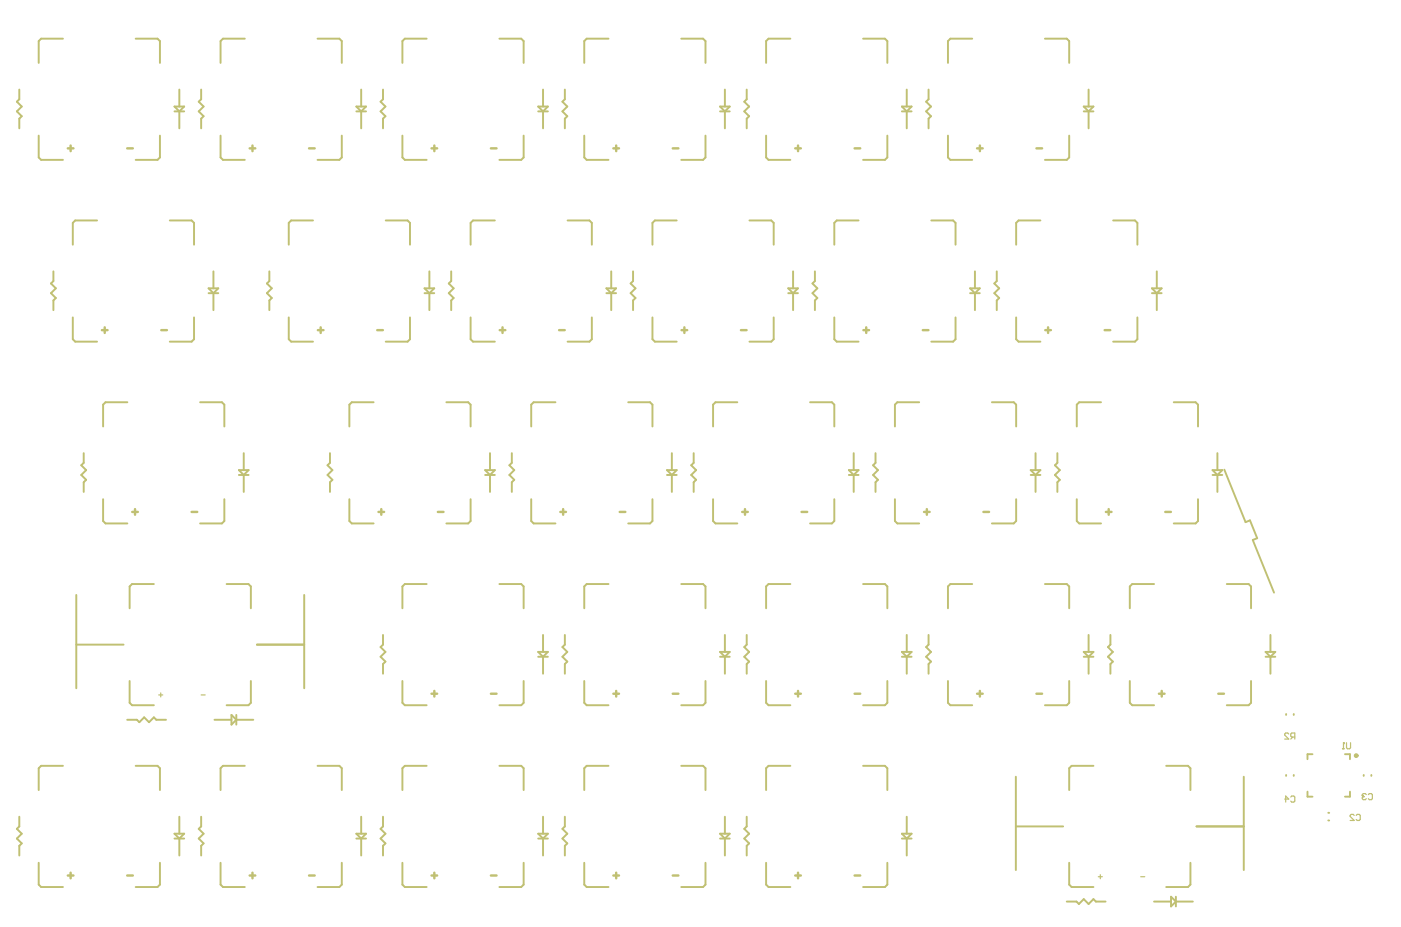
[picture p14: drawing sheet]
<svg xmlns="http://www.w3.org/2000/svg" width="489mm" height="323mm" viewBox="0 0 489 323" stroke-linecap="round" stroke-linejoin="round" font-family="sans-serif">
<g fill="none" stroke="#c0c073" stroke-width=".68">
<path d="M22 13.5h-7.7l-.8 .8v7.7M47.3 13.5h7.6l.9 .8v7.7M85.4 13.5h-7.6l-.9 .8v7.7M110.7 13.5h7.7l.8 .8v7.7M148.8 13.5h-7.6l-.9 .8v7.7M174.2 13.5h7.6l.8 .8v7.7M212.2 13.5h-7.6l-.8 .8v7.7M237.6 13.5h7.6l.8 .8v7.7M275.6 13.5h-7.6l-.8 .8v7.7M301 13.5h7.6l.9 .8v7.7M339.1 13.5h-7.7l-.8 .8v7.7M364.4 13.5h7.6l.9 .8v7.7"/>
<path d="M6.7 31.3v3.3l-.8 .9 1.7 1.7-1.7 1.7 1.7 1.7-.9 .8v3.4M60.9 38.9h3.3M60.9 37.2h3.3l-1.7 1.7zM62.5 31.3v5.9M62.5 38.9v5.9M70.2 31.3v3.3l-.9 .9 1.7 1.7-1.7 1.7 1.7 1.7-.8 .8v3.4M124.3 38.9h3.4M124.3 37.2h3.4l-1.7 1.7zM126 31.3v5.9M126 38.9v5.9M133.6 31.3v3.3l-.9 .9 1.7 1.7-1.7 1.7 1.7 1.7-.8 .8v3.4M187.7 38.9h3.4"/>
<path d="M187.7 37.2h3.4l-1.7 1.7zM189.4 31.3v5.9M189.4 38.9v5.9M197 31.3v3.3l-.9 .9 1.7 1.7-1.7 1.7 1.7 1.7-.8 .8v3.4M251.1 38.9h3.4M251.1 37.2h3.4l-1.7 1.7zM252.8 31.3v5.9M252.8 38.9v5.9M260.4 31.3v3.3l-.8 .9 1.7 1.7-1.7 1.7 1.7 1.7-.9 .8v3.4M314.5 37.2h3.4l-1.7 1.7zM314.5 38.9h3.4M316.2 31.3v5.9"/>
<path d="M316.2 38.9v5.9M323.8 31.3v3.3l-.8 .9 1.7 1.7-1.7 1.7 1.7 1.7-.9 .8v3.4M378 37.2h3.3l-1.7 1.7zM378 38.9h3.3M379.6 31.3v5.9M379.6 38.9v5.9M13.5 47.3v7.6l.8 .9h7.7M55.8 47.3v7.6l-.9 .9h-7.6M76.9 47.3v7.6l.9 .9h7.6M119.2 47.3v7.6l-.8 .9h-7.7M140.3 47.3v7.6l.9 .9h7.6M182.6 47.3v7.6l-.8 .9h-7.6"/>
<path d="M203.8 47.3v7.6l.8 .9h7.6M246 47.3v7.6l-.8 .9h-7.6M267.2 47.3v7.6l.8 .9h7.6M309.5 47.3v7.6l-.9 .9h-7.6M330.6 47.3v7.6l.8 .9h7.7M372.9 47.3v7.6l-.9 .9h-7.6M33.8 76.9h-7.6l-.8 .9v7.6M59.2 76.9h7.6l.9 .9v7.6M109.2 76.9h-7.7l-.8 .9v7.6M134.5 76.9h7.6l.9 .9v7.6M172.6 76.9h-7.6l-.9 .9v7.6M197.9 76.9h7.7l.8 .9v7.6"/>
<path d="M236 76.9h-7.6l-.9 .9v7.6M261.4 76.9h7.6l.8 .9v7.6M299.4 76.9h-7.6l-.8 .9v7.6M324.8 76.9h7.6l.8 .9v7.6M362.8 76.9h-7.6l-.8 .9v7.6M388.2 76.9h7.6l.9 .9v7.6M18.6 94.7v3.4l-.8 .8 1.7 1.7-1.7 1.7 1.7 1.7-.9 .8v3.4M74.4 94.7v5.9M93.9 94.7v3.4l-.8 .8 1.7 1.7-1.7 1.7 1.7 1.7-.9 .8v3.4M149.7 94.7v5.9M157.4 94.7v3.4l-.9 .8 1.7 1.7-1.7 1.7 1.7 1.7-.8 .8v3.4M213.2 94.7v5.9"/>
<path d="M220.8 94.7v3.4l-.9 .8 1.7 1.7-1.7 1.7 1.7 1.7-.8 .8v3.4M276.6 94.7v5.9M284.2 94.7v3.4l-.8 .8 1.6 1.7-1.6 1.7 1.6 1.7-.8 .8v3.4M340 94.7v5.9M347.6 94.7v3.4l-.8 .8 1.7 1.7-1.7 1.7 1.7 1.7-.9 .8v3.4M403.4 94.7v5.9M25.4 110.8v7.6l.8 .8h7.6M67.7 110.8v7.6l-.9 .8h-7.6M72.7 100.6h3.4l-1.7 1.7zM72.7 102.3h3.4M74.4 102.3v5.9M100.7 110.8v7.6l.8 .8h7.7"/>
<path d="M143 110.8v7.6l-.9 .8h-7.6M148.1 100.6h3.3l-1.7 1.7zM148.1 102.3h3.3M149.7 102.3v5.9M164.1 110.8v7.6l.9 .8h7.6M206.4 110.8v7.6l-.8 .8h-7.7M211.5 100.6h3.4l-1.7 1.7zM211.5 102.3h3.4M213.2 102.3v5.9M227.5 110.8v7.6l.9 .8h7.6M269.8 110.8v7.6l-.8 .8h-7.6M274.9 100.6h3.4l-1.7 1.7z"/>
<path d="M274.9 102.3h3.4M276.6 102.3v5.9M291 110.8v7.6l.8 .8h7.6M333.2 110.8v7.6l-.8 .8h-7.6M338.3 100.6h3.4l-1.7 1.7zM338.3 102.3h3.4M340 102.3v5.9M354.4 110.8v7.6l.8 .8h7.6M396.7 110.8v7.6l-.9 .8h-7.6M401.7 100.6h3.4l-1.7 1.7zM401.7 102.3h3.4M403.4 102.3v5.9"/>
<path d="M29.2 158.1v3.4l-.9 .9 1.7 1.7-1.7 1.7 1.7 1.6-.8 .9v3.4M44.4 140.4h-7.6l-.8 .8v7.6M69.8 140.4h7.6l.8 .8v7.6M85 158.1v6M115.1 158.1v3.4l-.9 .9 1.7 1.7-1.7 1.7 1.7 1.6-.8 .9v3.4M130.3 140.4h-7.6l-.9 .8v7.6M155.7 140.4h7.6l.8 .8v7.6M170.9 158.1v6M178.5 158.1v3.4l-.8 .9 1.6 1.7-1.6 1.7 1.6 1.6-.8 .9v3.4M193.7 140.4h-7.6l-.8 .8v7.6M219.1 140.4h7.6l.8 .8v7.6M234.3 158.1v6"/>
<path d="M241.9 158.1v3.4l-.8 .9 1.7 1.7-1.7 1.7 1.7 1.6-.9 .9v3.4M257.1 140.4h-7.6l-.8 .8v7.6M282.5 140.4h7.6l.9 .8v7.6M297.7 158.1v6M305.3 158.1v3.4l-.8 .9 1.7 1.7-1.7 1.7 1.7 1.6-.9 .9v3.4M320.6 140.4h-7.7l-.8 .8v7.6M345.9 140.4h7.6l.9 .8v7.6M361.1 158.1v6M368.8 158.1v3.4l-.9 .9 1.7 1.7-1.7 1.7 1.7 1.6-.8 .9v3.4M384 140.4h-7.6l-.9 .8v7.6M409.3 140.4h7.7l.8 .8v7.6M424.6 158.1v6"/>
<path d="M36 174.2v7.6l.8 .9h7.6M78.2 174.2v7.6l-.8 .9h-7.6M83.3 164.1h3.4l-1.7 1.7zM83.3 165.8h3.4M85 165.8v5.9M121.8 174.2v7.6l.9 .9h7.6M164.1 174.2v7.6l-.8 .9h-7.6M169.2 164.1h3.4l-1.7 1.7zM169.2 165.8h3.4M170.9 165.8v5.9M185.3 174.2v7.6l.8 .9h7.6M227.5 174.2v7.6l-.8 .9h-7.6"/>
<path d="M232.6 164.1h3.4l-1.7 1.7zM232.6 165.8h3.4M234.3 165.8v5.9M248.7 174.2v7.6l.8 .9h7.6M291 174.2v7.6l-.9 .9h-7.6M296 164.1h3.4l-1.7 1.7zM296 165.8h3.4M297.7 165.8v5.9M312.1 174.2v7.6l.8 .9h7.7M354.4 174.2v7.6l-.9 .9h-7.6M359.5 164.1h3.3l-1.7 1.7zM359.5 165.8h3.3"/>
<path d="M361.1 165.8v5.9M375.5 174.2v7.6l.9 .9h7.6M417.8 174.2v7.6l-.8 .9h-7.7M422.9 164.1h3.4l-1.7 1.7zM422.9 165.8h3.4M424.6 165.8v5.9M434.4 182.2l1.5-.6 2.5 6.2-1.5 .6M26.6 207.6v32.6M53.7 203.8h-7.6l-.9 .9v7.6M79 203.8h7.6l.9 .9v7.6M106.1 207.6v32.6M148.8 203.8h-7.6l-.9 .9v7.6"/>
<path d="M174.2 203.8h7.6l.8 .9v7.6M212.2 203.8h-7.6l-.8 .9v7.6M237.6 203.8h7.6l.8 .9v7.6M275.6 203.8h-7.6l-.8 .9v7.6M301 203.8h7.6l.9 .9v7.6M339.1 203.8h-7.7l-.8 .9v7.6M364.4 203.8h7.6l.9 .9v7.6M402.5 203.8h-7.6l-.9 .9v7.6M427.8 203.8h7.7l.8 .9v7.6M26.6 225h16.5M45.2 237.6v7.7l.9 .8h7.6M87.5 237.6v7.7l-.9 .8h-7.6"/>
<path d="M89.6 225h16.5M133.6 221.6v3.4l-.9 .8 1.7 1.7-1.7 1.7 1.7 1.7-.8 .8v3.4M140.3 237.6v7.7l.9 .8h7.6M182.6 237.6v7.7l-.8 .8h-7.6M187.7 227.5h3.4l-1.7 1.7zM187.7 229.2h3.4M189.4 221.6v5.9M189.4 229.2v5.9M197 221.6v3.4l-.9 .8 1.7 1.7-1.7 1.7 1.7 1.7-.8 .8v3.4M203.8 237.6v7.7l.8 .8h7.6M246 237.6v7.7l-.8 .8h-7.6M251.1 229.2h3.4"/>
<path d="M251.1 227.5h3.4l-1.7 1.7zM252.8 221.6v5.9M252.8 229.2v5.9M260.4 221.6v3.4l-.8 .8 1.7 1.7-1.7 1.7 1.7 1.7-.9 .8v3.4M267.2 237.6v7.7l.8 .8h7.6M309.5 237.6v7.7l-.9 .8h-7.6M314.5 227.5h3.4l-1.7 1.7zM314.5 229.2h3.4M316.2 221.6v5.9M316.2 229.2v5.9M323.8 221.6v3.4l-.8 .8 1.7 1.7-1.7 1.7 1.7 1.7-.9 .8v3.4M330.6 237.6v7.7l.8 .8h7.7"/>
<path d="M372.9 237.6v7.7l-.9 .8h-7.6M378 227.5h3.3l-1.7 1.7zM378 229.2h3.3M379.6 221.6v5.9M379.6 229.2v5.9M387.3 221.6v3.4l-.9 .8 1.7 1.7-1.7 1.7 1.7 1.7-.8 .8v3.4M394 237.6v7.7l.9 .8h7.6M436.3 237.6v7.7l-.8 .8h-7.7M441.4 229.2h3.4M441.4 227.5h3.4l-1.7 1.7zM443.1 221.6v5.9M443.1 229.2v5.9"/>
<path d="M44.4 251.2h3.3l.9 .8 1.7-1.7 1.7 1.7 1.7-1.7 .8 .9h3.4M74.8 251.2h5.9M80.7 249.5l1.7 1.7-1.7 1.7zM82.4 251.2h5.9M82.4 249.5v3.4M22 267.3h-7.7l-.8 .8v7.6M47.3 267.3h7.6l.9 .8v7.6M85.4 267.3h-7.6l-.9 .8v7.6M110.7 267.3h7.7l.8 .8v7.6M148.8 267.3h-7.6l-.9 .8v7.6M174.2 267.3h7.6l.8 .8v7.6M212.2 267.3h-7.6l-.8 .8v7.6"/>
<path d="M237.6 267.3h7.6l.8 .8v7.6M275.6 267.3h-7.6l-.8 .8v7.6M301 267.3h7.6l.9 .8v7.6M354.3 271.1v32.5M381.3 267.3h-7.6l-.8 .8v7.6M406.7 267.3h7.6l.9 .8v7.6M433.8 271.1v32.5M6.7 285v3.4l-.8 .8 1.7 1.7-1.7 1.7 1.7 1.7-.9 .9v3.4M60.9 290.9h3.3l-1.7 1.7zM60.9 292.6h3.3M62.5 285v5.9M62.5 292.6v6"/>
<path d="M70.2 285v3.4l-.9 .8 1.7 1.7-1.7 1.7 1.7 1.7-.8 .9v3.4M124.3 290.9h3.4l-1.7 1.7zM124.3 292.6h3.4M126 285v5.9M126 292.6v6M133.6 285v3.4l-.9 .8 1.7 1.7-1.7 1.7 1.7 1.7-.8 .9v3.4M187.7 290.9h3.4l-1.7 1.7zM187.7 292.6h3.4M189.4 285v5.9M189.4 292.6v6M197 285v3.4l-.9 .8 1.7 1.7-1.7 1.7 1.7 1.7-.8 .9v3.4M251.1 290.9h3.4l-1.7 1.7z"/>
<path d="M251.1 292.6h3.4M252.8 285v5.9M252.8 292.6v6M260.4 285v3.4l-.8 .8 1.7 1.7-1.7 1.7 1.7 1.7-.9 .9v3.4M314.5 290.9h3.4l-1.7 1.7zM314.5 292.6h3.4M316.2 285v5.9M316.2 292.6v6M354.3 288.4h16.5M417.3 288.4h16.5M13.5 301.1v7.6l.8 .8h7.7M55.8 301.1v7.6l-.9 .8h-7.6"/>
<path d="M76.9 301.1v7.6l.9 .8h7.6M119.2 301.1v7.6l-.8 .8h-7.7M140.3 301.1v7.6l.9 .8h7.6M182.6 301.1v7.6l-.8 .8h-7.6M203.8 301.1v7.6l.8 .8h7.6M246 301.1v7.6l-.8 .8h-7.6M267.2 301.1v7.6l.8 .8h7.6M309.5 301.1v7.6l-.9 .8h-7.6M372 314.6h3.4l.9 .9 1.7-1.7 1.6 1.7 1.7-1.7 .9 .8h3.4M372.9 301.1v7.6l.8 .8h7.6M402.5 314.6h5.9M408.4 312.9l1.7 1.7-1.7 1.7z"/>
<path d="M410.1 314.6h5.9M410.1 312.9v3.4M415.2 301.1v7.6l-.9 .8h-7.6"/>
</g>
<g fill="none" stroke="#c0c073" stroke-width=".67">
<path d="M427 163.9l7.4 18.3M436.9 188.4l7.4 18.4M448.5 249.2v.3M451.2 249.2v.3M448.5 270.4v.4M451.2 270.4v.4M456 276.3v1.7h1.7M457.7 263.2h-1.7v1.7M469.1 263.2h1.7v1.7M470.8 276.3v1.7h-1.7M475.6 270.4v.4M478.3 270.4v.4"/>
<path d="M463.2 283.7h.4M463.2 286.3h.4"/>
</g>
<path d="M449.4 256.2l-.3-.4h-.7l-.4 .4v.3l1.4 1.4h-1.4M450.8 257.2l-.7 .7M451.6 257.2h-1.1l-.4-.3v-.7l.4-.4h1.1v2.1M448 278.9h1.4l-1-1.1v2.1M450.1 278.1l.4-.3h.7l.4 .3v1.5l-.4 .3h-.7l-.4-.3M476.5 277.3l-.4-.3h-.7l-.3 .7M477.2 277.3l.4-.3h.7l.3 .3v1.4l-.3 .4h-.7l-.4-.4" fill="none" stroke="#c0c073" stroke-width=".42"/>
<circle cx="475.1" cy="277.7" r=".21" fill="#c0c073"/>
<path d="M468.5 259.2v2.1M469.6 259.2v1.7l.3 .4h.8l.3-.4v-1.7M468.2 261.3h.7M475.1 277.7l.3 .3M475.4 278h.4M475.4 278l-.3 .4 .3 .7h.7l.4-.4" fill="none" stroke="#c0c073" stroke-width=".42"/>
<circle cx="468.5" cy="259.2" r=".21" fill="#c0c073"/>
<path d="M55.4 242.5h1.4M56.1 241.8v1.4M70.1 242.5h1.5M468.5 259.2l.4 .3M472.3 284.6l-.4-.4h-.7l-.3 .4v.3l1.4 1.4h-1.4M473 284.6l.3-.4h.7l.4 .4v1.4l-.4 .3h-.7l-.3-.3M383 306h1.4M383.7 305.2v1.5M397.8 306h1.4" fill="none" stroke="#c0c073" stroke-width=".42"/>
<g fill="none" stroke="#c0c073" stroke-width=".85">
<path d="M23.6 51.8h2M24.6 50.8v2M44.4 51.8h1.9M87.1 51.8h1.9M88.1 50.8v2M107.8 51.8h1.9M150.5 51.8h2M151.5 50.8v2M171.2 51.8h2M213.9 51.8h2M214.9 50.8v2M234.6 51.8h2"/>
<path d="M277.3 51.8h2M278.3 50.8v2M298 51.8h2M340.7 51.8h2M341.7 50.8v2M361.5 51.8h1.9M35.5 115.2h2M36.5 114.2v2M56.2 115.2h2M110.8 115.2h2M111.8 114.2v2M131.6 115.2h1.9"/>
<path d="M174.3 115.2h1.9M175.3 114.2v2M195 115.2h2M237.7 115.2h2M238.7 114.2v2M258.4 115.2h2M301.1 115.2h2M302.1 114.2v2M321.8 115.2h2M364.5 115.2h2M365.5 114.2v2M385.2 115.2h2"/>
<path d="M46.1 178.6h2M47.1 177.7v1.9M66.8 178.6h2M132 178.6h2M133 177.7v1.9M152.7 178.6h2M195.4 178.6h2M196.4 177.7v1.9M216.1 178.6h2M258.8 178.6h2M259.8 177.7v1.9M279.5 178.6h2"/>
<path d="M322.3 178.6h1.9M323.2 177.7v1.9M343 178.6h1.9M385.7 178.6h1.9M386.7 177.7v1.9M406.4 178.6h2M150.5 242.1h2M151.5 241.1v2M171.2 242.1h2M213.9 242.1h2M214.9 241.1v2M234.6 242.1h2"/>
<path d="M277.3 242.1h2M278.3 241.1v2M298 242.1h2M340.7 242.1h2M341.7 241.1v2M361.5 242.1h1.9M404.2 242.1h1.9M405.2 241.1v2M424.9 242.1h2M23.6 305.5h2M24.6 304.5v2M44.4 305.5h1.9"/>
<path d="M87.1 305.5h1.9M88.1 304.5v2M107.8 305.5h1.9M150.5 305.5h2M151.5 304.5v2M171.2 305.5h2M213.9 305.5h2M214.9 304.5v2M234.6 305.5h2M277.3 305.5h2M278.3 304.5v2M298 305.5h2"/>
</g>
<circle cx="473" cy="263.7" r=".42" fill="none" stroke="#c0c073" stroke-width=".83"/>
</svg>
